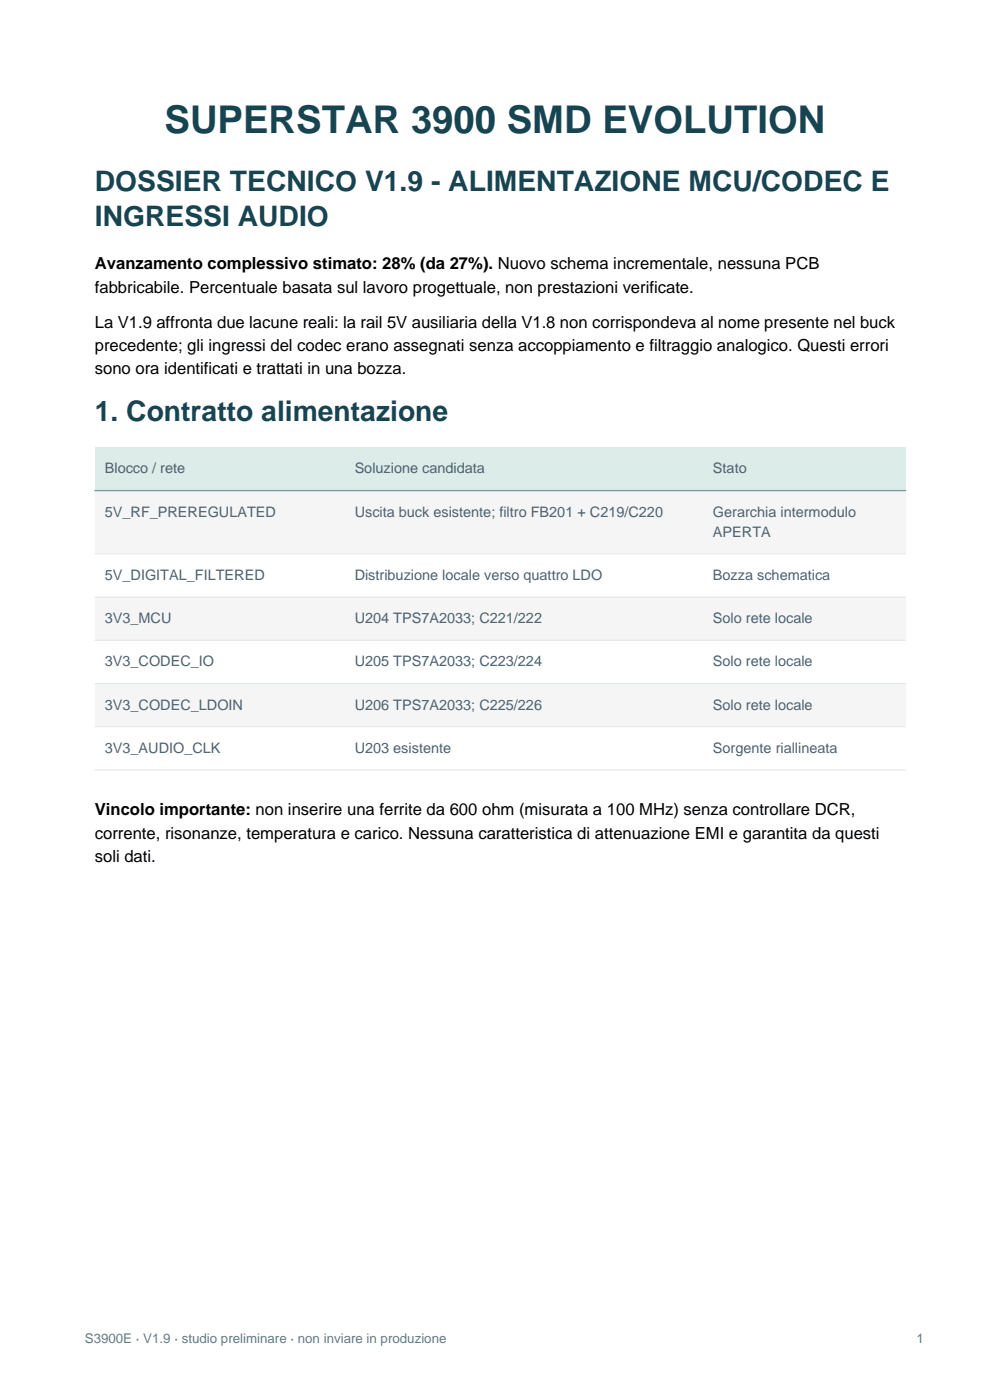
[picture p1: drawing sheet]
<svg xmlns="http://www.w3.org/2000/svg" width="210mm" height="297mm" viewBox="0 0 210 297" stroke-linecap="round" stroke-linejoin="round" font-family="sans-serif">
<defs><g id="words">
<text font-size="8.1" fill="#174451" x="34.9" y="28.2">SUPERSTAR 3900 SMD EVOLUTION</text>
<g font-size="6" fill="#174451">
<text x="20.1" y="40.6">DOSSIER TECNICO V1.9 - ALIMENTAZIONE MCU/CODEC E</text>
<text x="20.1" y="48">INGRESSI AUDIO</text>
<text x="20.1" y="89.3">1. Contratto alimentazione</text>
</g>
<g font-size="3.5">
<text x="20.1" y="57.2">Avanzamento complessivo stimato: 28% (da 27%). Nuovo schema incrementale, nessuna PCB</text>
<text x="20.1" y="62.1">fabbricabile. Percentuale basata sul lavoro progettuale, non prestazioni verificate.</text>
<text x="20.1" y="69.5">La V1.9 affronta due lacune reali: la rail 5V ausiliaria della V1.8 non corrispondeva al nome presente nel buck</text>
<text x="20.1" y="74.4">precedente; gli ingressi del codec erano assegnati senza accoppiamento e filtraggio analogico. Questi errori</text>
<text x="20.1" y="79.4">sono ora identificati e trattati in una bozza.</text>
<text x="20.1" y="173">Vincolo importante: non inserire una ferrite da 600 ohm (misurata a 100 MHz) senza controllare DCR,</text>
<text x="20.1" y="177.9">corrente, risonanze, temperatura e carico. Nessuna caratteristica di attenuazione EMI e garantita da questi</text>
<text x="20.1" y="182.9">soli dati.</text>
</g>
<g font-size="3.1" fill="#4e6070">
<text x="22.2" y="100.4">Blocco / rete</text>
<text x="75.2" y="100.4">Soluzione candidata</text>
<text x="151.2" y="100.4">Stato</text>
<text x="22.2" y="109.6">5V_RF_PREREGULATED</text>
<text x="75.2" y="109.6">Uscita buck esistente; filtro FB201 + C219/C220</text>
<text x="151.2" y="109.6">Gerarchia intermodulo</text>
<text x="151.2" y="113.8">APERTA</text>
<text x="22.2" y="123">5V_DIGITAL_FILTERED</text>
<text x="75.2" y="123">Distribuzione locale verso quattro LDO</text>
<text x="151.2" y="123">Bozza schematica</text>
<text x="22.2" y="132.2">3V3_MCU</text>
<text x="75.2" y="132.2">U204 TPS7A2033; C221/222</text>
<text x="151.2" y="132.2">Solo rete locale</text>
<text x="22.2" y="141.4">3V3_CODEC_IO</text>
<text x="75.2" y="141.4">U205 TPS7A2033; C223/224</text>
<text x="151.2" y="141.4">Solo rete locale</text>
<text x="22.2" y="150.5">3V3_CODEC_LDOIN</text>
<text x="75.2" y="150.5">U206 TPS7A2033; C225/226</text>
<text x="151.2" y="150.5">Solo rete locale</text>
<text x="22.2" y="159.7">3V3_AUDIO_CLK</text>
<text x="75.2" y="159.7">U203 esistente</text>
<text x="151.2" y="159.7">Sorgente riallineata</text>
</g>
<g font-size="2.8" fill="#637b85">
<text x="18" y="285">S3900E · V1.9 · studio preliminare · non inviare in produzione</text>
<text x="194.4" y="285">1</text>
</g>
</g></defs>
<path d="M20.1 94.9h172v9.2h-172z" fill-rule="evenodd" fill="#dbece9"/>
<path d="M20.1 104.1h172v13.4h-172z" fill-rule="evenodd" fill="#f5f5f5"/>
<path d="M20.1 117.5h172v9.2h-172z" fill-rule="evenodd" fill="#fff"/>
<path d="M20.1 126.7h172v9.1h-172z" fill-rule="evenodd" fill="#f5f5f5"/>
<path d="M20.1 135.8h172v9.2h-172z" fill-rule="evenodd" fill="#fff"/>
<path d="M20.1 145h172v9.2h-172z" fill-rule="evenodd" fill="#f5f5f5"/>
<path d="M20.1 154.2h172v9.1h-172z" fill-rule="evenodd" fill="#fff"/>
<path d="M20.1 104.1h172" fill="none" stroke="#789b9c" stroke-width=".28"/>
<path d="M20.1 117.5h172M20.1 126.7h172M20.1 135.8h172M20.1 145h172M20.1 154.2h172M20.1 163.3h172" fill="none" stroke="#e0e5e9" stroke-width=".21"/>
<use href="#words"/>
</svg>
